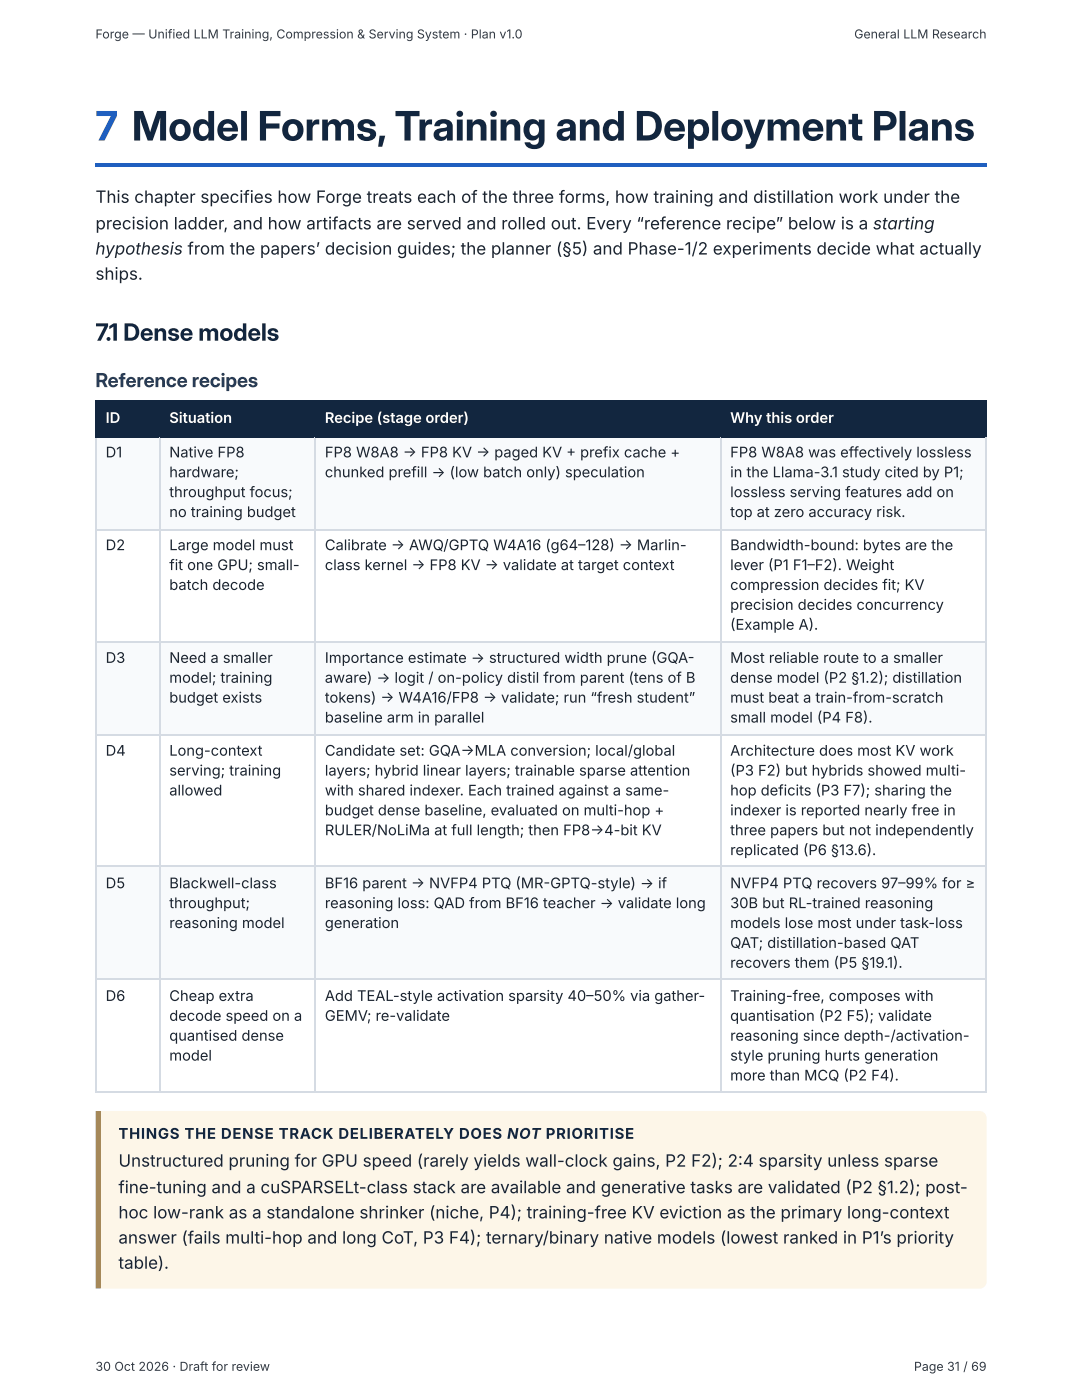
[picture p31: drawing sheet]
<svg xmlns="http://www.w3.org/2000/svg" width="216mm" height="279mm" viewBox="0 0 216 279" stroke-linecap="round" stroke-linejoin="round" font-family="sans-serif">
<defs><g id="words">
<text font-size="8.1" fill="#1f5fbf" x="19" y="28">7 Model Forms, Training and Deployment Plans</text>
<text font-size="4.8" fill="#12263f" x="19" y="68">7.1 Dense models</text>
<text font-size="3.9" fill="#1d3a63" x="19" y="77.3">Reference recipes</text>
<g font-size="3.4" fill="#1b2430">
<text x="19" y="40.5">This chapter specifies how Forge treats each of the three forms, how training and distillation work under the</text>
<text x="19" y="45.8">precision ladder, and how artifacts are served and rolled out. Every “reference recipe” below is a starting</text>
<text x="19" y="50.8">hypothesis from the papers’ decision guides; the planner (§5) and Phase-1/2 experiments decide what actually</text>
<text x="19" y="55.8">ships.</text>
<text x="23.6" y="232.8">Unstructured pruning for GPU speed (rarely yields wall-clock gains, P2 F2); 2:4 sparsity unless sparse</text>
<text x="23.6" y="238.1">fine-tuning and a cuSPARSELt-class stack are available and generative tasks are validated (P2 §1.2); post-</text>
<text x="23.6" y="243.2">hoc low-rank as a standalone shrinker (niche, P4); training-free KV eviction as the primary long-context</text>
<text x="23.6" y="248.2">answer (fails multi-hop and long CoT, P3 F4); ternary/binary native models (lowest ranked in P1’s priority</text>
<text x="23.6" y="253.2">table).</text>
</g>
<text font-size="3" fill="#12263f" x="23.6" y="227.3">THINGS THE DENSE TRACK DELIBERATELY DOES NOT PRIORITISE</text>
<g font-size="2.9" fill="#fff">
<text x="21.1" y="84.4">ID</text>
<text x="33.8" y="84.4">Situation</text>
<text x="64.8" y="84.4">Recipe (stage order)</text>
<text x="145.7" y="84.4">Why this order</text>
</g>
<g font-size="2.9" fill="#1b2430">
<text x="21.1" y="91.3">D1</text>
<text x="33.8" y="91.3">Native FP8</text>
<text x="33.8" y="95.2">hardware;</text>
<text x="64.8" y="91.3">FP8 W8A8 → FP8 KV → paged KV + prefix cache +</text>
<text x="64.8" y="95.2">chunked prefill → (low batch only) speculation</text>
<text x="145.7" y="91.3">FP8 W8A8 was effectively lossless</text>
<text x="145.7" y="95.2">in the Llama-3.1 study cited by P1;</text>
<text x="33.8" y="99.2">throughput focus;</text>
<text x="145.7" y="99.2">lossless serving features add on</text>
<text x="33.8" y="103.2">no training budget</text>
<text x="145.7" y="103.2">top at zero accuracy risk.</text>
<text x="21.1" y="109.8">D2</text>
<text x="33.8" y="109.8">Large model must</text>
<text x="33.8" y="113.8">fit one GPU; small-</text>
<text x="64.8" y="109.8">Calibrate → AWQ/GPTQ W4A16 (g64–128) → Marlin-</text>
<text x="64.8" y="113.8">class kernel → FP8 KV → validate at target context</text>
<text x="145.7" y="109.8">Bandwidth-bound: bytes are the</text>
<text x="145.7" y="113.8">lever (P1 F1–F2). Weight</text>
<text x="33.8" y="117.7">batch decode</text>
<text x="145.7" y="117.7">compression decides fit; KV</text>
<text x="145.7" y="121.7">precision decides concurrency</text>
<text x="145.7" y="125.7">(Example A).</text>
<text x="21.1" y="132.3">D3</text>
<text x="33.8" y="132.3">Need a smaller</text>
<text x="33.8" y="136.3">model; training</text>
<text x="64.8" y="132.3">Importance estimate → structured width prune (GQA-</text>
<text x="64.8" y="136.3">aware) → logit / on-policy distil from parent (tens of B</text>
<text x="145.7" y="132.3">Most reliable route to a smaller</text>
<text x="145.7" y="136.3">dense model (P2 §1.2); distillation</text>
<text x="33.8" y="140.2">budget exists</text>
<text x="64.8" y="140.2">tokens) → W4A16/FP8 → validate; run “fresh student”</text>
<text x="145.7" y="140.2">must beat a train-from-scratch</text>
<text x="64.8" y="144.2">baseline arm in parallel</text>
<text x="145.7" y="144.2">small model (P4 F8).</text>
<text x="21.1" y="150.8">D4</text>
<text x="33.8" y="150.8">Long-context</text>
<text x="33.8" y="154.8">serving; training</text>
<text x="64.8" y="150.8">Candidate set: GQA→ MLA conversion; local/global</text>
<text x="64.8" y="154.8">layers; hybrid linear layers; trainable sparse attention</text>
<text x="145.7" y="150.8">Architecture does most KV work</text>
<text x="145.7" y="154.8">(P3 F2) but hybrids showed multi-</text>
<text x="33.8" y="158.8">allowed</text>
<text x="64.8" y="158.8">with shared indexer. Each trained against a same-</text>
<text x="145.7" y="158.8">hop deficits (P3 F7); sharing the</text>
<text x="64.8" y="162.7">budget dense baseline, evaluated on multi-hop +</text>
<text x="64.8" y="166.7">RULER/NoLiMa at full length; then FP8→ 4-bit KV</text>
<text x="145.7" y="162.7">indexer is reported nearly free in</text>
<text x="145.7" y="166.7">three papers but not independently</text>
<text x="145.7" y="170.7">replicated (P6 §13.6).</text>
<text x="21.1" y="177.3">D5</text>
<text x="33.8" y="177.3">Blackwell-class</text>
<text x="64.8" y="177.3">BF16 parent → NVFP4 PTQ (MR-GPTQ-style) → if</text>
<text x="145.7" y="177.3">NVFP4 PTQ recovers 97–99% for ≥</text>
<text x="33.8" y="181.2">throughput;</text>
<text x="33.8" y="185.2">reasoning model</text>
<text x="64.8" y="181.2">reasoning loss: QAD from BF16 teacher → validate long</text>
<text x="64.8" y="185.2">generation</text>
<text x="145.7" y="181.2">30B but RL-trained reasoning</text>
<text x="145.7" y="185.2">models lose most under task-loss</text>
<text x="145.7" y="189.2">QAT; distillation-based QAT</text>
<text x="145.7" y="193.1">recovers them (P5 §19.1).</text>
<text x="21.1" y="199.8">D6</text>
<text x="33.8" y="199.8">Cheap extra</text>
<text x="33.8" y="203.7">decode speed on a</text>
<text x="64.8" y="199.8">Add TEAL-style activation sparsity 40–50% via gather-</text>
<text x="64.8" y="203.7">GEMV; re-validate</text>
<text x="145.7" y="199.8">Training-free, composes with</text>
<text x="145.7" y="203.7">quantisation (P2 F5); validate</text>
<text x="33.8" y="207.7">quantised dense</text>
<text x="145.7" y="207.7">reasoning since depth-/activation-</text>
<text x="33.8" y="211.7">model</text>
<text x="145.7" y="211.7">style pruning hurts generation</text>
<text x="145.7" y="215.6">more than MCQ (P2 F4).</text>
</g>
<g font-size="2.5" fill="#343a40">
<text x="19" y="7.7">Forge — Unified LLM Training, Compression &amp; Serving System · Plan v1.0</text>
<text x="170.4" y="7.7">General LLM Research</text>
<text x="19" y="273.6">30 Oct 2026 · Draft for review</text>
<text x="182.4" y="273.6">Page 31 / 69</text>
</g>
</g></defs>
<path d="M19 32.5h177.8v.8h-177.8z" fill="#1f5fbf"/>
<g fill="#12263f">
<path d="M19.3 80.2h12.7v6.8h-12.7z"/>
<path d="M32 80.2h31v6.8h-31z"/>
<path d="M63 80.2h80.9v6.8h-80.9z"/>
<path d="M143.9 80.2h52.9v6.8h-52.9z"/>
</g>
<g fill="#f8fafc">
<path d="M19.3 87h12.7v18.6h-12.7z"/>
<path d="M32 87h31v18.6h-31z"/>
<path d="M63 87h80.9v18.6h-80.9z"/>
<path d="M143.9 87h52.9v18.6h-52.9z"/>
<path d="M19.3 128.1h12.7v18.5h-12.7z"/>
<path d="M32 128.1h31v18.5h-31z"/>
<path d="M63 128.1h80.9v18.5h-80.9z"/>
<path d="M143.9 128.1h52.9v18.5h-52.9z"/>
<path d="M19.3 173h12.7v22.5h-12.7z"/>
<path d="M32 173h31v22.5h-31z"/>
<path d="M63 173h80.9v22.5h-80.9z"/>
<path d="M143.9 173h52.9v22.5h-52.9z"/>
</g>
<path d="M19.2 79.9v7.4M31.9 79.9v7.4M62.8 79.9v7.4M143.8 79.9v7.4M196.7 79.9v7.4M19 80h177.8M19 87.2h177.8" fill="none" stroke="#12263f" stroke-width=".26"/>
<path d="M19.2 87.3v130.7M31.9 87.3v130.7M62.8 87.3v130.7M143.8 87.3v130.7M196.7 87.3v130.7M19 105.7h177.8M19 128.2h177.8M19 146.7h177.8M19 172.9h177.8M19 195.4h177.8M19 217.9h177.8" fill="none" stroke="#d5dbe3" stroke-width=".26"/>
<path d="M19.6 221.7h175.8a1.41 1.41 0 0 1 1.4 1.4v32.7a1.41 1.41 0 0 1-1.4 1.4h-175.8z" fill="#fdf6e8"/>
<path d="M19 221.7h1.1v35.5h-1.1z" fill="#b9770e"/>
<use href="#words"/>
</svg>
